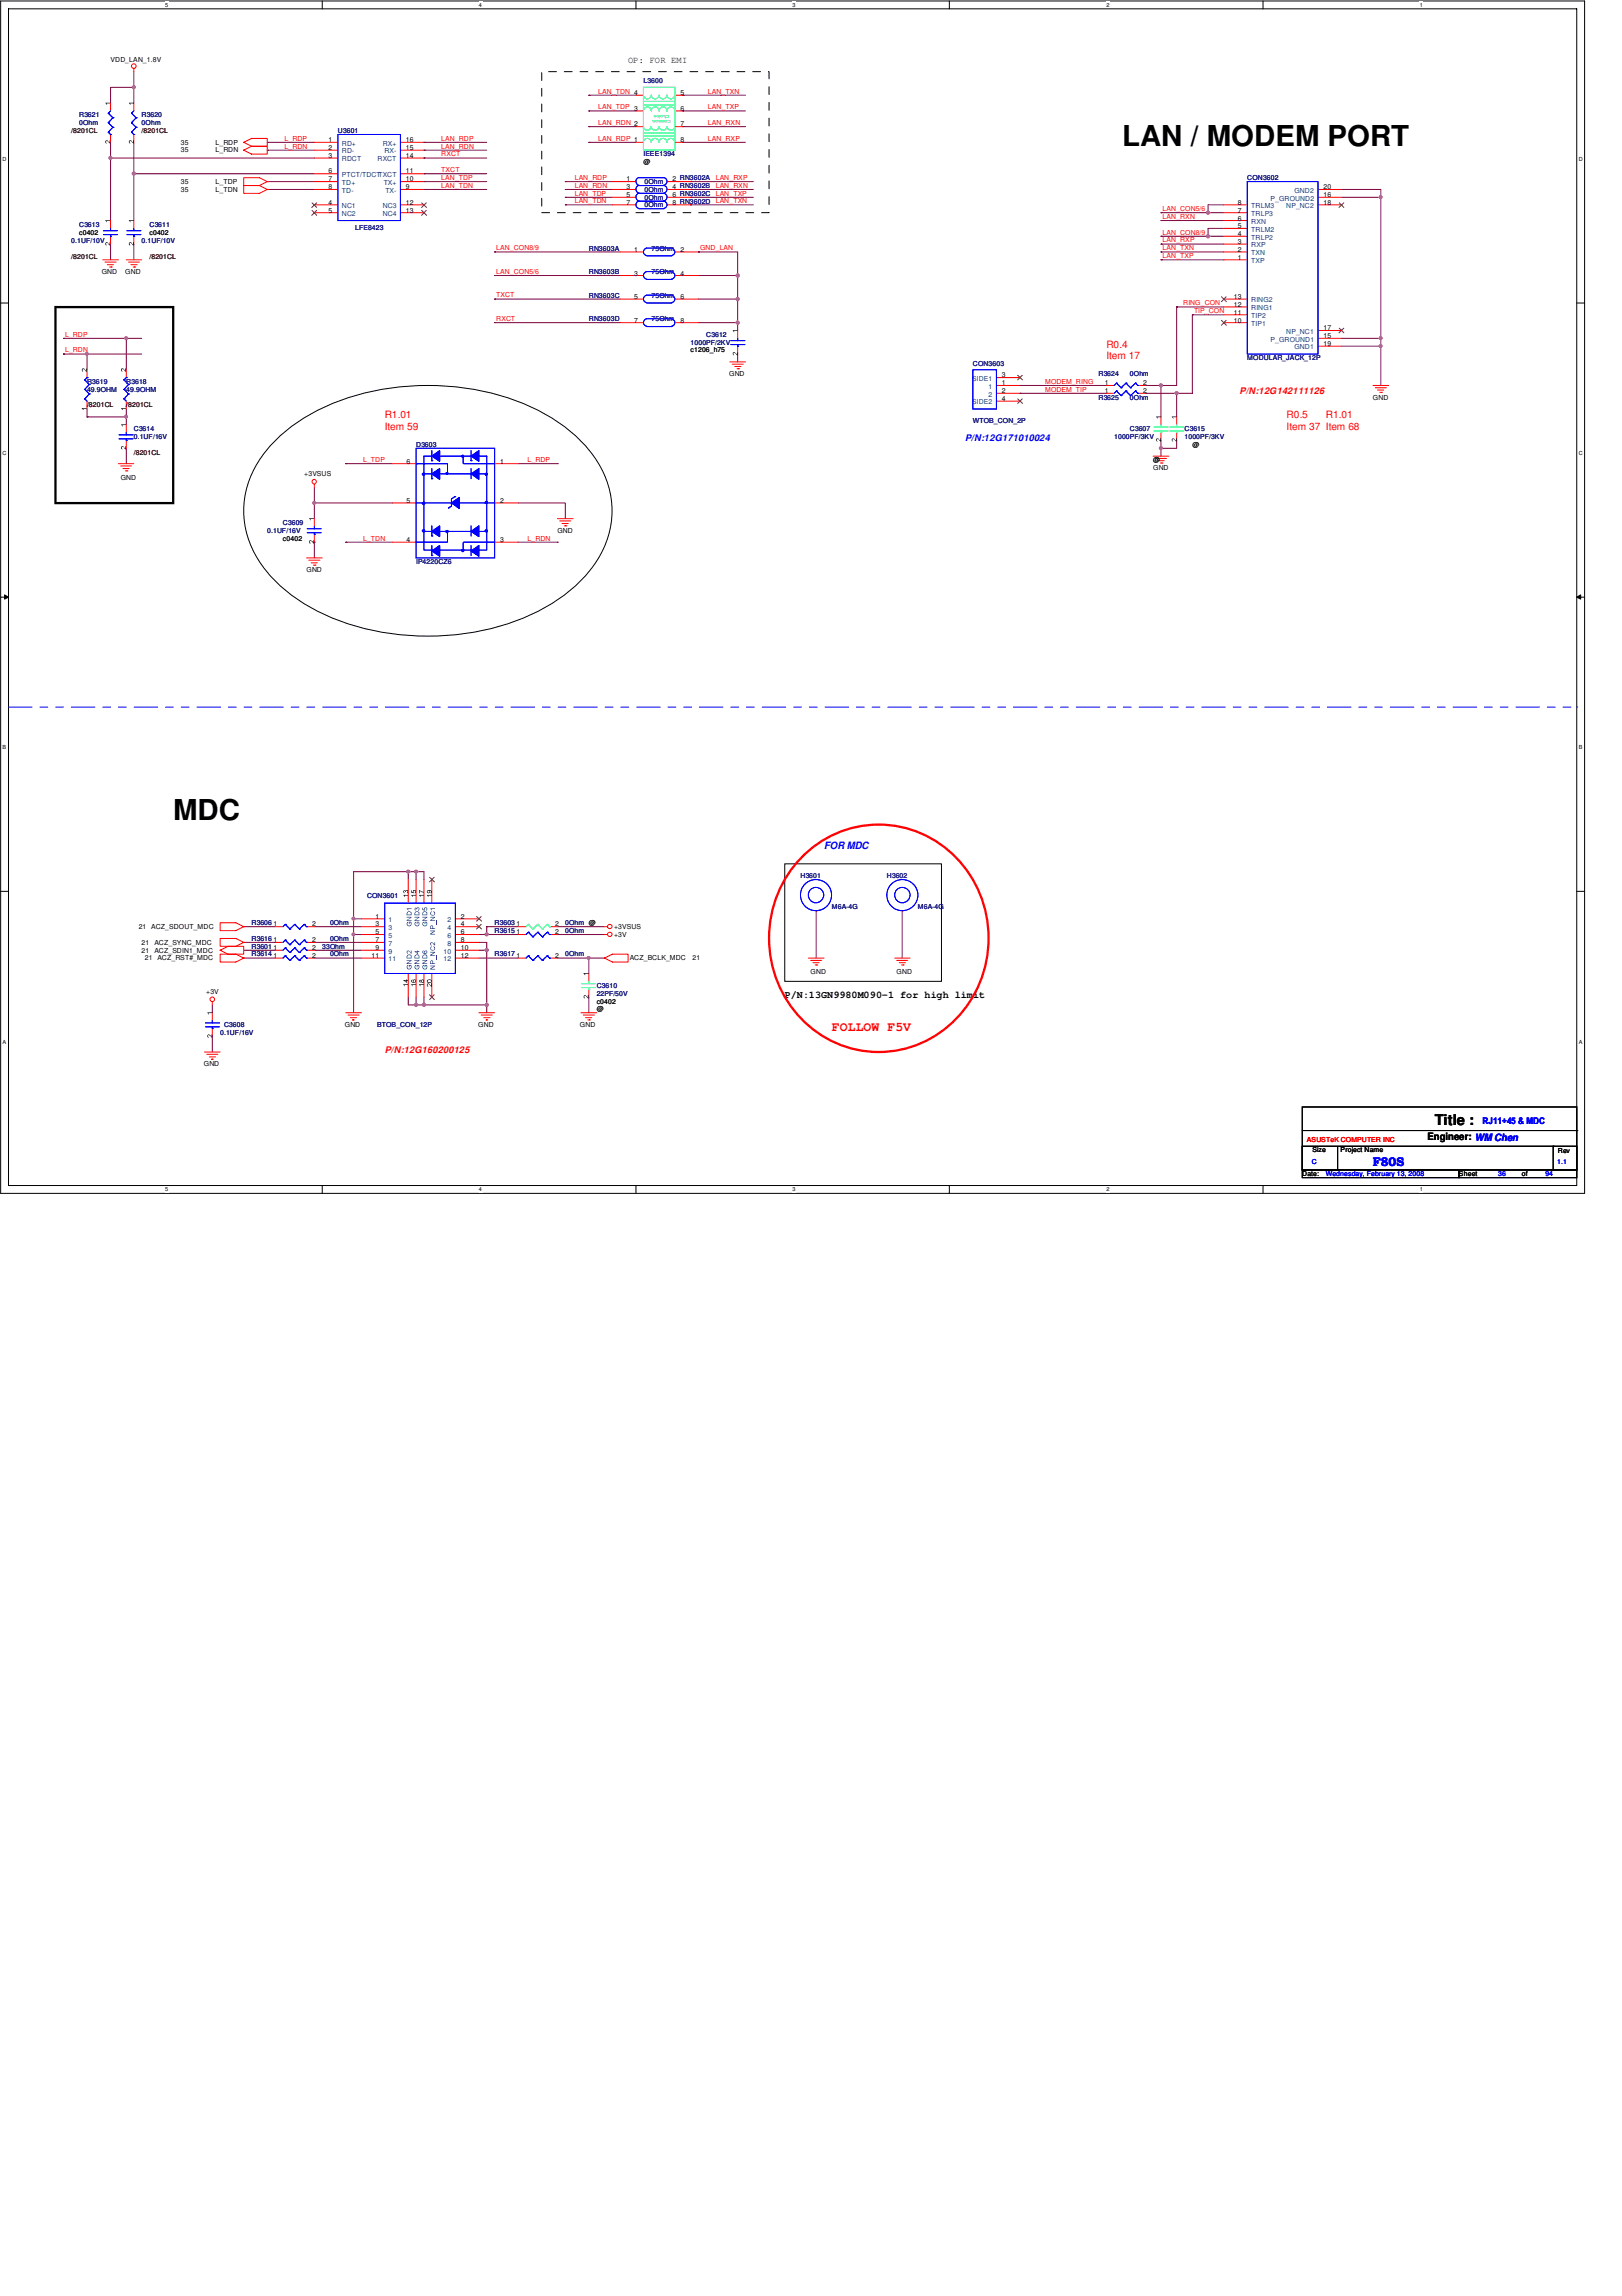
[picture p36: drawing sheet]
<svg xmlns="http://www.w3.org/2000/svg" width="210mm" height="297mm" viewBox="0 0 210 297" stroke-linecap="round" stroke-linejoin="round" font-family="sans-serif">
<defs><g id="words">
<g font-size="3.7">
<text x="145.2" y="18.8">LAN / MODEM PORT</text>
<text x="22.4" y="106.1">MDC</text>
</g>
<text font-size="1.9" x="185.7" y="145.5">Title :</text>
<text font-size="1.7" fill="#f00" x="107.7" y="133.4">FOLLOW F5V</text>
<text font-size="1.6" fill="#00f" x="177.7" y="150.8">F80S</text>
<g font-size="1.3" fill="#f00">
<text x="143.2" y="45">R0.4</text>
<text x="143.2" y="46.4">Item 17</text>
<text x="49.8" y="54.1">R1.01</text>
<text x="49.8" y="55.6">Item 59</text>
<text x="166.5" y="54.1">R0.5</text>
<text x="166.5" y="55.6">Item 37 Item 68</text>
<text x="171.6" y="54.1">R1.01</text>
</g>
<text font-size="1.3" fill="#00f" x="106.6" y="109.9">FOR MDC</text>
<g font-size="1.3">
<text x="101.6" y="129.1">P/N:13GN9980M090-1 for high limit</text>
<text x="184.7" y="147.4">Engineer: WM Chen</text>
</g>
<text font-size="1.2" x="81.3" y="8.2">OP: FOR EMI</text>
<g font-size="1.2" fill="#f00">
<text x="160.4" y="51">P/N:12G142111126</text>
<text x="49.8" y="136.2">P/N:12G160200125</text>
</g>
<g font-size="1.2" fill="#00f">
<text x="124.9" y="57.1">P/N:12G171010024</text>
<text x="191.9" y="145.4">RJ11+45 &amp; MDC</text>
</g>
<g font-size=".9">
<text x="14.3" y="8.1">VDD_LAN_1.8V</text>
<text x="88.1" y="12.3">5</text>
<text x="88.1" y="14.3">6</text>
<text x="88.1" y="16.3">7</text>
<text x="23.4" y="18.7">35</text>
<text x="23.4" y="19.7">35</text>
<text x="23.4" y="23.8">35</text>
<text x="27.9" y="18.7">L_RDP</text>
<text x="27.9" y="19.7">L_RDN</text>
<text x="27.9" y="23.8">L_TDP</text>
<text x="42.5" y="18.4">1</text>
<text x="42.5" y="20.4">3</text>
<text x="42.5" y="19.4">2</text>
<text x="42.5" y="22.4">6</text>
<text x="42.5" y="23.5">7</text>
<text x="52.5" y="23.5">10</text>
<text x="52.5" y="18.4">16</text>
<text x="52.5" y="22.4">11</text>
<text x="52.5" y="20.4">14</text>
<text x="52.5" y="19.4">15</text>
<text x="81.1" y="23.5">1</text>
<text x="83.3" y="21.3">@</text>
<text x="87" y="23.5">2 RN3602A</text>
<text x="88.1" y="18.4">8</text>
<text x="23.4" y="24.8">35</text>
<text x="27.9" y="24.8">L_TDN</text>
<text x="42.5" y="26.5">4</text>
<text x="42.5" y="27.5">5</text>
<text x="42.5" y="24.5">8</text>
<text x="52.5" y="27.5">13</text>
<text x="52.5" y="26.5">12</text>
<text x="52.5" y="24.5">9</text>
<text x="81.1" y="24.5">3</text>
<text x="81.1" y="26.5">7</text>
<text x="81.1" y="25.5">5</text>
<text x="87" y="24.5">4 RN3602B</text>
<text x="87" y="26.5">8 RN3602D</text>
<text x="87" y="25.5">6 RN3602C</text>
<text x="160.2" y="26.5">8</text>
<text x="160.2" y="27.5">7</text>
<text x="160.2" y="28.5">6</text>
<text x="160.2" y="29.5">5</text>
<text x="171.3" y="25.5">16</text>
<text x="171.3" y="24.5">20</text>
<text x="171.3" y="26.5">18</text>
<text x="10.2" y="30.4">c0402</text>
<text x="13.2" y="35.5">GND</text>
<text x="16.2" y="35.5">GND</text>
<text x="19.3" y="30.4">c0402</text>
<text x="82.1" y="35.6">3</text>
<text x="82.1" y="32.6">1</text>
<text x="88.1" y="35.6">4</text>
<text x="88.1" y="32.6">2</text>
<text x="160.2" y="30.6">4</text>
<text x="160.2" y="31.6">3</text>
<text x="160.2" y="32.6">2</text>
<text x="160.2" y="33.6">1</text>
<text x="82.1" y="41.7">7</text>
<text x="82.1" y="38.7">5</text>
<text x="88.1" y="41.7">8</text>
<text x="88.1" y="38.7">6</text>
<text x="159.7" y="38.7">13</text>
<text x="159.7" y="41.7">10</text>
<text x="159.7" y="39.7">12</text>
<text x="159.7" y="40.7">11</text>
<text x="89.4" y="45.6">c1206_h75</text>
<text x="171.3" y="43.7">15</text>
<text x="171.3" y="44.7">19</text>
<text x="171.3" y="42.8">17</text>
<text x="94.4" y="48.6">GND</text>
<text x="129.7" y="48.8">3</text>
<text x="129.7" y="51.9">4</text>
<text x="129.7" y="49.8">1</text>
<text x="129.7" y="50.8">2</text>
<text x="143" y="49.8">1</text>
<text x="143" y="50.8">1</text>
<text x="148" y="49.8">2</text>
<text x="148" y="50.8">2</text>
<text x="177.7" y="51.7">GND</text>
<text x="52.6" y="60">6</text>
<text x="64.7" y="60">1</text>
<text x="149.2" y="59.8">@</text>
<text x="154.3" y="57.8">@</text>
<text x="15.6" y="62.1">GND</text>
<text x="39.4" y="61.6">+3VSUS</text>
<text x="52.6" y="65.1">5</text>
<text x="64.7" y="65.1">2</text>
<text x="149.2" y="60.8">GND</text>
<text x="36.6" y="70">c0402</text>
<text x="52.6" y="70.1">4</text>
<text x="64.7" y="70.1">3</text>
<text x="72.1" y="69">GND</text>
<text x="39.7" y="74">GND</text>
<text x="35.4" y="119.8">1</text>
<text x="40.4" y="119.8">2</text>
<text x="48.6" y="118.8">1</text>
<text x="48.6" y="119.8">3</text>
<text x="59.6" y="118.8">2</text>
<text x="59.6" y="119.8">4</text>
<text x="66.8" y="119.8">1</text>
<text x="71.8" y="119.8">2</text>
<text x="17.9" y="120.2">21 ACZ_SDOUT_MDC</text>
<text x="18.3" y="123.2">21</text>
<text x="18.3" y="122.2">21</text>
<text x="18.8" y="124.2">21 ACZ_RST#_MDC</text>
<text x="20" y="123.2">ACZ_SDIN1_MDC</text>
<text x="20" y="122.2">ACZ_SYNC_MDC</text>
<text x="35.4" y="121.9">1</text>
<text x="35.4" y="122.9">1</text>
<text x="35.4" y="123.9">1</text>
<text x="40.4" y="121.9">2</text>
<text x="40.4" y="122.9">2</text>
<text x="40.4" y="123.9">2</text>
<text x="48.1" y="123.9">11</text>
<text x="48.6" y="120.9">5</text>
<text x="48.6" y="121.9">7</text>
<text x="48.6" y="122.9">9</text>
<text x="59.6" y="120.9">6</text>
<text x="59.6" y="121.9">8</text>
<text x="59.6" y="122.9">10</text>
<text x="59.6" y="123.9">12</text>
<text x="66.8" y="120.9">1</text>
<text x="66.8" y="123.9">1</text>
<text x="71.8" y="120.9">2</text>
<text x="71.8" y="123.9">2</text>
<text x="79.5" y="121.2">+3V</text>
<text x="79.5" y="120.2">+3VSUS</text>
<text x="81.5" y="124.2">ACZ_BCLK_MDC</text>
<text x="89.6" y="124.2">21</text>
<text x="104.9" y="126">GND</text>
<text x="116" y="126">GND</text>
<text x="26.7" y="128.6">+3V</text>
<text x="77.2" y="130.9">@</text>
<text x="77.2" y="129.8">c0402</text>
<text x="26.4" y="138">GND</text>
<text x="44.6" y="132.9">GND</text>
<text x="61.9" y="132.9">GND</text>
<text x="75.1" y="132.9">GND</text>
<text x="169.8" y="149.1">Size</text>
<text x="173.5" y="149.1">Project Name</text>
<text x="201.6" y="149.2">Rev</text>
<text x="168.5" y="152.1">Date:</text>
<text x="188.8" y="152.1">Sheet</text>
<text x="196.9" y="152.1">of</text>
</g>
<g font-size=".9" fill="#000080">
<text x="83.3" y="10.8">L3600</text>
<text x="10.2" y="15.2">R3621</text>
<text x="10.2" y="16.2">0Ohm</text>
<text x="18.3" y="15.2">R3620</text>
<text x="18.3" y="16.2">0Ohm</text>
<text x="43.7" y="17.2">U3601</text>
<text x="83.3" y="20.2">IEEE1394</text>
<text x="83.4" y="23.8">0Ohm</text>
<text x="161.4" y="23.3">CON3602</text>
<text x="10.2" y="29.4">C3613</text>
<text x="19.3" y="29.4">C3611</text>
<text x="46" y="29.8">LFE8423</text>
<text x="83.4" y="24.8">0Ohm</text>
<text x="83.4" y="26.8">0Ohm</text>
<text x="83.4" y="25.8">0Ohm</text>
<text x="9.2" y="31.4">0.1UF/10V</text>
<text x="18.3" y="31.4">0.1UF/10V</text>
<text x="76.2" y="35.5">RN3603B</text>
<text x="76.2" y="32.4">RN3603A</text>
<text x="84.3" y="35.5">75Ohm</text>
<text x="84.3" y="32.4">75Ohm</text>
<text x="76.2" y="41.6">RN3603D</text>
<text x="76.2" y="38.5">RN3603C</text>
<text x="84.3" y="41.6">75Ohm</text>
<text x="84.3" y="38.5">75Ohm</text>
<text x="89.4" y="44.6">1000PF/2KV</text>
<text x="91.4" y="43.6">C3612</text>
<text x="125.9" y="47.3">CON3603</text>
<text x="161.4" y="46.6">MODULAR_JACK_12P</text>
<text x="11.3" y="49.7">R3619</text>
<text x="11.3" y="50.7">49.9OHM</text>
<text x="16.3" y="49.7">R3618</text>
<text x="16.3" y="50.7">49.9OHM</text>
<text x="142.2" y="48.6">R3624</text>
<text x="142.2" y="51.7">R3625</text>
<text x="146.2" y="48.6">0Ohm</text>
<text x="146.2" y="51.7">0Ohm</text>
<text x="17.3" y="55.8">C3614</text>
<text x="17.3" y="56.8">0.1UF/16V</text>
<text x="53.8" y="57.8">D3603</text>
<text x="125.9" y="54.7">WTOB_CON_2P</text>
<text x="144.2" y="56.8">1000PF/3KV</text>
<text x="146.2" y="55.8">C3607</text>
<text x="153.3" y="55.8">C3615</text>
<text x="153.3" y="56.8">1000PF/3KV</text>
<text x="34.6" y="69">0.1UF/16V</text>
<text x="36.6" y="67.9">C3609</text>
<text x="53.8" y="73">IP4220CZ6</text>
<text x="103.6" y="113.6">H3601</text>
<text x="114.8" y="113.6">H3602</text>
<text x="32.6" y="119.7">R3606</text>
<text x="42.7" y="119.7">0Ohm</text>
<text x="47.5" y="116.1">CON3601</text>
<text x="64" y="119.7">R3603</text>
<text x="73.2" y="119.7">0Ohm @</text>
<text x="107.7" y="117.6">M6A-4G</text>
<text x="118.8" y="117.6">M6A-4G</text>
<text x="32.6" y="121.7">R3616</text>
<text x="32.6" y="122.7">R3601</text>
<text x="32.6" y="123.7">R3614</text>
<text x="41.7" y="122.7">33Ohm</text>
<text x="42.7" y="121.7">0Ohm</text>
<text x="42.7" y="123.7">0Ohm</text>
<text x="64" y="120.7">R3615</text>
<text x="64" y="123.7">R3617</text>
<text x="73.2" y="120.7">0Ohm</text>
<text x="73.2" y="123.7">0Ohm</text>
<text x="77.2" y="127.8">C3610</text>
<text x="77.2" y="128.8">22PF/50V</text>
<text x="28.5" y="133.9">0.1UF/16V</text>
<text x="29" y="132.9">C3608</text>
<text x="48.8" y="132.9">BTOB_CON_12P</text>
</g>
<g font-size=".9" fill="#400000">
<text x="9.2" y="17.2">/8201CL</text>
<text x="18.3" y="17.2">/8201CL</text>
<text x="9.2" y="33.4">/8201CL</text>
<text x="19.3" y="33.4">/8201CL</text>
<text x="11.3" y="52.7">/8201CL</text>
<text x="16.3" y="52.7">/8201CL</text>
<text x="17.3" y="58.8">/8201CL</text>
</g>
<g font-size=".9" fill="#f00">
<text x="77.4" y="16.2">LAN_RDN 2</text>
<text x="77.4" y="14.1">LAN_TDP 3</text>
<text x="77.4" y="12.1">LAN_TDN 4</text>
<text x="91.6" y="12.1">LAN_TXN</text>
<text x="91.6" y="16.2">LAN_RXN</text>
<text x="91.6" y="14.1">LAN_TXP</text>
<text x="36.8" y="18.2">L_RDP</text>
<text x="36.8" y="19.2">L_RDN</text>
<text x="57.1" y="20.2">RXCT</text>
<text x="57.1" y="22.3">TXCT</text>
<text x="57.1" y="19.2">LAN_RDN</text>
<text x="57.1" y="23.3">LAN_TDP</text>
<text x="57.1" y="18.2">LAN_RDP</text>
<text x="74.4" y="23.3">LAN_RDP</text>
<text x="77.4" y="18.2">LAN_RDP 1</text>
<text x="91.6" y="18.2">LAN_RXP</text>
<text x="92.6" y="23.3">LAN_RXP</text>
<text x="57.1" y="24.3">LAN_TDN</text>
<text x="74.4" y="26.3">LAN_TDN</text>
<text x="74.4" y="25.3">LAN_TDP</text>
<text x="74.4" y="24.3">LAN_RDN</text>
<text x="92.6" y="24.3">LAN_RXN</text>
<text x="92.6" y="26.3">LAN_TXN</text>
<text x="92.6" y="25.3">LAN_TXP</text>
<text x="150.5" y="27.3">LAN_CON5/6</text>
<text x="150.5" y="28.3">LAN_RXN</text>
<text x="64.2" y="32.4">LAN_CON8/9</text>
<text x="64.2" y="35.4">LAN_CON5/6</text>
<text x="90.6" y="32.4">GND_LAN</text>
<text x="150.5" y="30.4">LAN_CON8/9</text>
<text x="150.5" y="32.4">LAN_TXN</text>
<text x="150.5" y="31.4">LAN_RXP</text>
<text x="150.5" y="33.4">LAN_TXP</text>
<text x="64.2" y="38.5">TXCT</text>
<text x="64.2" y="41.5">RXCT</text>
<text x="153.1" y="39.5">RING_CON</text>
<text x="154.5" y="40.5">TIP_CON</text>
<text x="8.4" y="43.6">L_RDP</text>
<text x="8.4" y="45.6">L_RDN</text>
<text x="135.3" y="50.7">MODEM_TIP</text>
<text x="135.3" y="49.7">MODEM_RING</text>
<text x="47" y="59.8">L_TDP</text>
<text x="68.3" y="59.8">L_RDP</text>
<text x="47" y="69.9">L_TDN</text>
<text x="68.3" y="69.9">L_RDN</text>
<text x="169.1" y="147.7">ASUSTeK COMPUTER INC</text>
</g>
<g font-size=".9" fill="#004080">
<text x="44.2" y="18.8">RD+</text>
<text x="44.2" y="20.9">RDCT</text>
<text x="44.2" y="19.9">RD-</text>
<text x="44.2" y="22.9">PTCT/TDCTTXCT</text>
<text x="44.2" y="23.9">TD+</text>
<text x="48.9" y="20.9">RXCT</text>
<text x="49.5" y="18.8">RX+</text>
<text x="49.7" y="23.9">TX+</text>
<text x="49.7" y="19.9">RX-</text>
<text x="44.2" y="26.9">NC1</text>
<text x="44.2" y="27.9">NC2</text>
<text x="44.2" y="24.9">TD-</text>
<text x="49.5" y="27.9">NC4</text>
<text x="49.5" y="26.9">NC3</text>
<text x="49.9" y="24.9">TX-</text>
<text x="161.9" y="26.9">TRLM3</text>
<text x="161.9" y="27.9">TRLP3</text>
<text x="161.9" y="29">RXN</text>
<text x="161.9" y="30">TRLM2</text>
<text x="164.4" y="25.9">P_GROUND2</text>
<text x="166.5" y="26.9">NP_NC2</text>
<text x="167.5" y="24.9">GND2</text>
<text x="161.9" y="31">TRLP2</text>
<text x="161.9" y="32">RXP</text>
<text x="161.9" y="33">TXN</text>
<text x="161.9" y="34">TXP</text>
<text x="161.9" y="39.1">RING2</text>
<text x="161.9" y="40.1">RING1</text>
<text x="161.9" y="41.1">TIP2</text>
<text x="161.9" y="42.2">TIP1</text>
<text x="164.4" y="44.2">P_GROUND1</text>
<text x="166.5" y="43.2">NP_NC1</text>
<text x="167.5" y="45.2">GND1</text>
<text x="125.8" y="49.3">SIDE1</text>
<text x="125.8" y="52.3">SIDE2</text>
<text x="127.9" y="50.3">1</text>
<text x="127.9" y="51.3">2</text>
<text x="50.3" y="119.3">1</text>
<text x="57.9" y="119.3">2</text>
<text x="50.3" y="120.3">3</text>
<text x="50.3" y="121.3">5</text>
<text x="50.3" y="122.3">7</text>
<text x="50.3" y="123.4">9</text>
<text x="50.3" y="124.4">11</text>
<text x="57.4" y="123.4">10</text>
<text x="57.4" y="124.4">12</text>
<text x="57.9" y="120.3">4</text>
<text x="57.9" y="121.3">6</text>
<text x="57.9" y="122.3">8</text>
</g>
<g font-size=".9" fill="#00f">
<text x="169.8" y="150.5">C</text>
<text x="171.6" y="152.1">Wednesday, February 13, 2008</text>
<text x="193.9" y="152.1">36</text>
<text x="200" y="152.1">94</text>
<text x="201.5" y="150.6">1.1</text>
</g>
<g font-size=".7">
<text x="21.4" y=".9">5</text>
<text x="62" y=".9">4</text>
<text x="102.6" y=".9">3</text>
<text x="143.2" y=".9">2</text>
<text x="183.7" y=".9">1</text>
<text x=".3" y="20.8">D</text>
<text x="204.3" y="20.8">D</text>
<text x=".3" y="58.9">C</text>
<text x="204.3" y="58.9">C</text>
<text x=".3" y="96.9">B</text>
<text x="204.3" y="96.9">B</text>
<text x=".3" y="135">A</text>
<text x="204.3" y="135">A</text>
<text x="21.4" y="154.1">5</text>
<text x="62" y="154.1">4</text>
<text x="102.6" y="154.1">3</text>
<text x="143.2" y="154.1">2</text>
<text x="183.7" y="154.1">1</text>
</g>
<g font-size=".7" fill="#00ff80">
<text x="86.6" y="14.9" transform="rotate(-180 86.6 14.9)">Choke</text>
<text x="86.8" y="15.6" transform="rotate(-180 86.8 15.6)">Common</text>
</g>
</g></defs>
<path d="M.1 .1h205v154.3h-205zM1.1 1.1h202.9v152.3h-202.9z" fill="none" stroke="#000" stroke-width=".13"/>
<g fill="#fff">
<path d="M21.4 .2h.4v.9h-.4z"/>
<path d="M21.4 153.5h.4v.8h-.4z"/>
</g>
<path d="M41.7 .1v1M41.7 153.4v1" fill="none" stroke="#000" stroke-width=".13"/>
<g fill="#fff">
<path d="M62 .2h.4v.9h-.4z"/>
<path d="M62 153.5h.4v.8h-.4z"/>
</g>
<path d="M82.3 .1v1M82.3 153.4v1" fill="none" stroke="#000" stroke-width=".13"/>
<g fill="#fff">
<path d="M102.5 .2h.5v.9h-.5z"/>
<path d="M102.5 153.5h.5v.8h-.5z"/>
</g>
<path d="M122.9 .1v1M122.9 153.4v1" fill="none" stroke="#000" stroke-width=".13"/>
<g fill="#fff">
<path d="M143.1 .2h.5v.9h-.5z"/>
<path d="M143.1 153.5h.5v.8h-.5z"/>
</g>
<path d="M163.4 .1v1M163.4 153.4v1" fill="none" stroke="#000" stroke-width=".13"/>
<g fill="#fff">
<path d="M183.7 .2h.4v.9h-.4z"/>
<path d="M183.7 153.5h.4v.8h-.4z"/>
<path d="M.3 20.2h.5v.8h-.5z"/>
<path d="M204.3 20.2h.5v.8h-.5z"/>
<path d="M.3 58.2h.5v.9h-.5z"/>
<path d="M204.3 58.2h.5v.9h-.5z"/>
</g>
<path d="M.1 39.2h1M204 39.2h1.1" fill="none" stroke="#000" stroke-width=".13"/>
<g fill="#fff">
<path d="M.3 96.3h.5v.8h-.5z"/>
<path d="M204.3 96.3h.5v.8h-.5z"/>
</g>
<path d="M.1 77.3h1M.6 77l.5 .3-.5 .2zM204 77.3l.6-.3v.5zM204 77.3h1.1" fill="none" stroke="#000" stroke-width=".13"/>
<path d="M.6 77l.5 .3-.5 .2zM204 77.3l.6-.3v.5z" fill="#000"/>
<g fill="#fff">
<path d="M.3 134.3h.5v.9h-.5z"/>
<path d="M204.3 134.3h.5v.9h-.5z"/>
</g>
<path d="M.1 115.3h1M204 115.3h1.1" fill="none" stroke="#000" stroke-width=".13"/>
<path d="M31.5 119.9h4.1M63 119.9h4.1M72.1 119.9h6.1M27.5 130v1M27.5 134.1v2M31.5 124h4.1M31.5 122.9h4.1M31.5 121.9h4.1M63 120.9h4.1M76.2 124h.1M76.2 124h2M76.2 124v1.9" fill="none" stroke="#800040" stroke-width=".13"/>
<path d="M76 123.8h.3v.3h-.3z" fill-rule="evenodd" fill="#f0f"/>
<path d="M76 123.8h.3v.3h-.3z" fill="none" stroke="#f0f" stroke-width=".13"/>
<path d="M54.9 130h.1M54.9 130h8.1" fill="none" stroke="#800040" stroke-width=".13"/>
<path d="M62.8 129.9h.3l.1 .1-.1 .1-.1 .1-.2-.1z" fill-rule="evenodd" fill="#f0f"/>
<path d="M62.8 129.9h.3l.1 .1-.1 .1-.1 .1-.2-.1z" fill="none" stroke="#f0f" stroke-width=".13"/>
<path d="M54.7 129.9h.3l.1 .1-.1 .1-.1 .1-.2-.1z" fill-rule="evenodd" fill="#f0f"/>
<path d="M54.7 129.9h.3l.1 .1-.1 .1-.1 .1-.2-.1z" fill="none" stroke="#f0f" stroke-width=".13"/>
<path d="M40.7 119.9h6.1M53.8 112.8h1.1M63 119.9h.1M63 119.9v1M40.7 121.9h6.1M40.7 122.9h6.1M40.7 124h6.1M45.8 120.9h1M53.8 129v1M62 121.9h1M72.1 120.9h6.1M76.2 129v2" fill="none" stroke="#800040" stroke-width=".13"/>
<path d="M62.8 120.7h.3l.1 .2-.1 .1h-.3z" fill-rule="evenodd" fill="#f0f"/>
<path d="M62.8 120.7h.3l.1 .2-.1 .1h-.3z" fill="none" stroke="#f0f" stroke-width=".13"/>
<path d="M53.8 112.8h.1M53.8 112.8v1M52.8 130h1M62 124h5.1M63 130v1" fill="none" stroke="#800040" stroke-width=".13"/>
<path d="M53.7 112.6h.3l.1 .1-.1 .2h-.3z" fill-rule="evenodd" fill="#f0f"/>
<path d="M53.7 112.6h.3l.1 .1-.1 .2h-.3z" fill="none" stroke="#f0f" stroke-width=".13"/>
<path d="M52.8 112.8v1M52.8 129v1M53.8 130h.1M53.8 130h1.1" fill="none" stroke="#800040" stroke-width=".13"/>
<path d="M53.7 129.9h.3l.1 .1-.1 .1-.2 .1-.1-.1z" fill-rule="evenodd" fill="#f0f"/>
<path d="M53.7 129.9h.3l.1 .1-.1 .1-.2 .1-.1-.1z" fill="none" stroke="#f0f" stroke-width=".13"/>
<path d="M54.9 112.8v1M45.8 120.9h.1M45.8 120.9v10.1M54.9 129v1" fill="none" stroke="#800040" stroke-width=".13"/>
<path d="M45.6 120.7h.3v.3h-.3z" fill-rule="evenodd" fill="#f0f"/>
<path d="M45.6 120.7h.3v.3h-.3z" fill="none" stroke="#f0f" stroke-width=".13"/>
<path d="M45.8 118.9h1M52.8 112.8h.1M52.8 112.8h1M62 122.9h1" fill="none" stroke="#800040" stroke-width=".13"/>
<path d="M52.7 112.6h.3v.1v.2h-.3z" fill-rule="evenodd" fill="#f0f"/>
<path d="M52.7 112.6h.3v.1v.2h-.3z" fill="none" stroke="#f0f" stroke-width=".13"/>
<path d="M45.8 118.9h.1M45.8 112.8v8.1M63 121.9v1" fill="none" stroke="#800040" stroke-width=".13"/>
<path d="M45.6 118.7h.3v.3h-.3z" fill-rule="evenodd" fill="#f0f"/>
<path d="M45.6 118.7h.3v.3h-.3z" fill="none" stroke="#f0f" stroke-width=".13"/>
<path d="M63 122.9h.1M63 122.9v7.1" fill="none" stroke="#800040" stroke-width=".13"/>
<path d="M62.8 122.8h.3l.1 .1-.1 .1h-.3z" fill-rule="evenodd" fill="#f0f"/>
<path d="M62.8 122.8h.3l.1 .1-.1 .1h-.3z" fill="none" stroke="#f0f" stroke-width=".13"/>
<g fill="none" stroke="#800040" stroke-width=".13">
<path d="M54.9 20.4h.1M54.9 22.5h.1M54.9 20.4h8.1M54.9 22.5h8.1M64 38.7h.1M64 38.7h16.3M90.4 38.7h5.1M95.5 38.7h.1M95.5 38.7v3M64 41.7h.1M64 41.7h16.3M45.8 112.8h7"/>
<path d="M62 120.9h1M72.1 124h4.1"/>
</g>
<path d="M95.3 41.6h.3l.1 .1-.1 .2-.1 .1-.2-.1z" fill-rule="evenodd" fill="#f0f"/>
<path d="M95.3 41.6h.3l.1 .1-.1 .2-.1 .1-.2-.1z" fill="none" stroke="#f0f" stroke-width=".13"/>
<path d="M95.3 38.5h.3l.1 .2-.1 .1-.1 .1-.2-.1z" fill-rule="evenodd" fill="#f0f"/>
<path d="M95.3 38.5h.3l.1 .2-.1 .1-.1 .1-.2-.1z" fill="none" stroke="#f0f" stroke-width=".13"/>
<g fill="none" stroke="#800040" stroke-width=".13">
<path d="M34.6 18.4h.1M34.6 19.4h.1M34.6 18.4h6.1M34.6 19.4h6.1M54.9 19.4h.1M54.9 18.4h.1M54.9 18.4h8.1M54.9 19.4h8.1M76.2 16.4h.1M76.2 18.4h.1M76.2 14.4h.1M76.2 12.3h.1"/>
<path d="M76.2 16.4h6.1M76.2 12.3h6.1M76.2 14.4h6.1M76.2 18.4h6.1M88.3 12.3h.1M88.3 16.4h.1M88.3 14.4h.1M88.3 18.4h.1M88.3 16.4h8.2M88.3 12.3h8.2M88.3 14.4h8.2M88.3 18.4h8.2"/>
<path d="M34.6 24.5h6.1M34.6 23.5h6.1M54.9 23.5h.1M54.9 24.5h.1M54.9 24.5h8.1M54.9 23.5h8.1M64 32.6h.1M64 35.6h.1M64 32.6h16.3M64 35.6h16.3M73.2 26.5h.1M73.2 25.5h.1"/>
<path d="M73.2 23.5h.1M73.2 24.5h.1M73.2 24.5h6M73.2 23.5h6M73.2 26.5h6M73.2 25.5h6M89.4 24.5h.1M89.4 23.5h.1M89.4 26.5h.1M89.4 25.5h.1M89.4 24.5h8.1M89.4 23.5h8.1"/>
<path d="M89.4 26.5h8.1M89.4 25.5h8.1M90.4 35.6h.1M90.4 35.6h5.1M90.4 41.7h5.1v1.1M95.5 45.8v1"/>
</g>
<path d="M95.3 35.5h.3l.1 .1-.1 .2-.1 .1-.2-.1z" fill-rule="evenodd" fill="#f0f"/>
<path d="M95.3 35.5h.3l.1 .1-.1 .2-.1 .1-.2-.1z" fill="none" stroke="#f0f" stroke-width=".13"/>
<path d="M90.4 32.6h.1M90.4 32.6h5.1v6.1M11.3 53.9h.1M11.3 53.9h5M105.6 117.9v6.1M116.8 117.9v6.1" fill="none" stroke="#800040" stroke-width=".13"/>
<path d="M16.2 53.8h.3v.2h-.3z" fill-rule="evenodd" fill="#f0f"/>
<path d="M16.2 53.8h.3v.2h-.3z" fill="none" stroke="#f0f" stroke-width=".13"/>
<path d="M11.3 45.8h.1M11.3 45.8h7M16.3 52.9v1M16.3 58v2" fill="none" stroke="#800040" stroke-width=".13"/>
<path d="M11.1 45.6h.3v.3h-.3z" fill-rule="evenodd" fill="#f0f"/>
<path d="M11.1 45.6h.3v.3h-.3z" fill="none" stroke="#f0f" stroke-width=".13"/>
<path d="M8.2 43.8h.1M8.2 43.8h10.1M16.3 43.8h.1M16.3 43.8v4" fill="none" stroke="#800040" stroke-width=".13"/>
<path d="M16.2 43.6h.3v.3h-.3z" fill-rule="evenodd" fill="#f0f"/>
<path d="M16.2 43.6h.3v.3h-.3z" fill="none" stroke="#f0f" stroke-width=".13"/>
<path d="M17.3 22.5h.1M17.3 22.5v6M8.2 45.8h.1M8.2 45.8h3.1v2M11.3 52.9v1M16.3 53.9v1" fill="none" stroke="#800040" stroke-width=".13"/>
<path d="M17.2 22.3h.3v.1v.2h-.3z" fill-rule="evenodd" fill="#f0f"/>
<path d="M17.2 22.3h.3v.1v.2h-.3z" fill="none" stroke="#f0f" stroke-width=".13"/>
<path d="M17.3 11.3h.1M17.3 11.3v2M17.3 22.5h23.4" fill="none" stroke="#800040" stroke-width=".13"/>
<path d="M17.2 11.1h.3v.2v.1h-.3z" fill-rule="evenodd" fill="#f0f"/>
<path d="M17.2 11.1h.3v.2v.1h-.3z" fill="none" stroke="#f0f" stroke-width=".13"/>
<path d="M14.3 18.4v10.1M17.3 18.4v4.1M17.3 11.3h-3v2M14.3 20.4h.1" fill="none" stroke="#800040" stroke-width=".13"/>
<path d="M14.1 20.3h.3v.3h-.3z" fill-rule="evenodd" fill="#f0f"/>
<path d="M14.1 20.3h.3v.3h-.3z" fill="none" stroke="#f0f" stroke-width=".13"/>
<path d="M17.3 9.3v2M14.3 20.4h26.4M14.3 31.6v2M17.3 31.6v2M156.3 30.6h.1M156.3 30.6h2.1" fill="none" stroke="#800040" stroke-width=".13"/>
<path d="M156.2 30.4h.3v.2v.1l-.2 .1-.1-.1z" fill-rule="evenodd" fill="#f0f"/>
<path d="M156.2 30.4h.3v.2v.1l-.2 .1-.1-.1z" fill="none" stroke="#f0f" stroke-width=".13"/>
<path d="M150.2 30.6h.1M156.3 26.5h2.1M156.3 29.5v1.1h-6.1M173.6 24.5h5.1v19.3h-5.1M173.6 25.5h5.1M178.7 25.5h.1" fill="none" stroke="#800040" stroke-width=".13"/>
<path d="M178.5 25.4h.3v.2h-.3z" fill-rule="evenodd" fill="#f0f"/>
<path d="M178.5 25.4h.3v.2h-.3z" fill="none" stroke="#f0f" stroke-width=".13"/>
<path d="M178.7 43.8h.1M178.7 43.8v1" fill="none" stroke="#800040" stroke-width=".13"/>
<path d="M178.5 43.6h.3v.3h-.3z" fill-rule="evenodd" fill="#f0f"/>
<path d="M178.5 43.6h.3v.3h-.3z" fill="none" stroke="#f0f" stroke-width=".13"/>
<path d="M150.2 32.6h.1M150.2 32.6h8.2M156.3 29.5h2.1M173.6 44.8h5.1M178.7 44.8h.1M178.7 44.8v5.1" fill="none" stroke="#800040" stroke-width=".13"/>
<path d="M178.5 44.6h.3v.3h-.3z" fill-rule="evenodd" fill="#f0f"/>
<path d="M178.5 44.6h.3v.3h-.3z" fill="none" stroke="#f0f" stroke-width=".13"/>
<path d="M152.3 39.7h.1M152.3 39.7v10.2M152.3 39.7h6.1M148.3 50.9h.1M148.3 50.9h4M150.2 57v1" fill="none" stroke="#800040" stroke-width=".13"/>
<path d="M152.1 50.7h.3l.1 .1-.1 .2h-.3z" fill-rule="evenodd" fill="#f0f"/>
<path d="M152.1 50.7h.3l.1 .1-.1 .2h-.3z" fill="none" stroke="#f0f" stroke-width=".13"/>
<path d="M148.3 49.9h.1M148.3 49.9h1.9" fill="none" stroke="#800040" stroke-width=".13"/>
<path d="M150.1 49.7h.3l.1 .1-.1 .2h-.3z" fill-rule="evenodd" fill="#f0f"/>
<path d="M150.1 49.7h.3l.1 .1-.1 .2h-.3z" fill="none" stroke="#f0f" stroke-width=".13"/>
<path d="M132 50.9h.1M132 49.9h.1M132 50.9h11.2M132 49.9h11.2M150.2 58h.1M150.2 49.9v4M150.2 58v1M152.3 50.9v3M152.3 57v1h-2.1" fill="none" stroke="#800040" stroke-width=".13"/>
<path d="M150.1 57.8h.3l.1 .2-.1 .1h-.3z" fill-rule="evenodd" fill="#f0f"/>
<path d="M150.1 57.8h.3l.1 .2-.1 .1h-.3z" fill="none" stroke="#f0f" stroke-width=".13"/>
<g fill="none" stroke="#800040" stroke-width=".13">
<path d="M150.2 31.6h.1M150.2 27.5h.1M150.2 28.5h.1M150.2 33.6h.1M150.2 31.6h8.2M150.2 27.5h8.2M150.2 28.5h8.2M150.2 33.6h8.2M156.3 27.5h.1M156.3 26.5v1M150.2 49.9h2.1M154.3 40.7h.1"/>
<path d="M154.3 40.7v10.2h-2M154.3 40.7h4.1"/>
</g>
<path d="M156.2 27.4h.3v.1v.2h-.2h-.1z" fill-rule="evenodd" fill="#f0f"/>
<path d="M156.2 27.4h.3v.1v.2h-.2h-.1z" fill="none" stroke="#f0f" stroke-width=".13"/>
<path d="M40.7 65.1h.1M40.7 65.1v2M40.7 65.1h10.1M44.7 70.1h.1M44.7 70.1h6.1" fill="none" stroke="#800040" stroke-width=".13"/>
<path d="M40.5 64.9h.3v.3l-.2 .1-.1-.1z" fill-rule="evenodd" fill="#f0f"/>
<path d="M40.5 64.9h.3v.3l-.2 .1-.1-.1z" fill="none" stroke="#f0f" stroke-width=".13"/>
<path d="M44.7 60h.1M44.7 60h6.1M67.1 60h5M72.1 60h.1M40.7 70.1h.1M40.7 63v2.1M40.7 70.1v2.1M67.1 65.1h6.1v2M67.1 70.1h5M72.1 70.1h.1" fill="none" stroke="#800040" stroke-width=".13"/>
<g fill="none" stroke="#f00" stroke-width=".13">
<path d="M17.3 8.9v.4M31.5 18.4l1.1-.5h2v1h-2M31.5 18.4h.1M31.5 19.4h.1M31.5 18.4l1.1 .5M32.6 18.9h2v1h-2l-1.1-.5M32.6 18.9l-1.1 .5M40.7 18.4h3M40.7 19.4h3M51.8 18.4h3.1M51.8 19.4h3.1M82.3 18.4h1"/>
<path d="M82.3 16.4h1M82.3 14.4h1M82.3 12.3h1M87.3 18.4h1M87.3 16.4h1M87.3 14.4h1M87.3 12.3h1M13.3 33.6h2M13.6 33.9h1.4M13.9 34.2h.8M14.2 34.5h.2M14.3 28.5v1"/>
<path d="M14.3 30.6v1M14.4 34.5h.1M16.3 33.6h2M16.6 33.9h1.4M16.9 34.2h.8M17.2 34.5h.2M17.3 28.5v1M17.3 30.6v1M17.4 34.5h.1M33.6 24h-2.1v1h2.1l1-.5M33.6 24l1 .5M34.6 23.5l-1-.5h-2.1v1h2.1"/>
<path d="M34.6 23.5h.1M34.6 24.5h.1M34.6 23.5l-1 .5M40.7 20.4h3M40.7 26.5h3M40.7 27.5h3M40.7 22.5h3M40.7 24.5h3M40.7 23.5h3M51.8 20.4h3.1M51.8 26.5h3.1M51.8 27.5h3.1"/>
<path d="M51.8 22.5h3.1M51.8 24.5h3.1M51.8 23.5h3.1M158.4 33.6h3M158.4 26.5h3M158.4 27.5h3M158.4 28.5h3M158.4 29.5h3M158.4 30.6h3M158.4 31.6h3M158.4 32.6h3M158.4 38.7h3"/>
<path d="M158.4 39.7h3M170.6 26.5h3M170.6 24.5h3M170.6 25.5h3M15.3 60h2M16.3 54.9v1.1M16.3 57v1M94.4 46.8h2.1M94.7 47.1h1.5M95.1 47.4h.8M95.4 47.7h.2M95.5 42.8v1"/>
<path d="M95.5 44.8v1M95.6 47.7h.1M149.2 59h2.1M149.5 59.3h1.5M149.9 59.6h.8M150.2 59.9h.2M150.4 59.9h.1M158.4 41.7h3M158.4 40.7h3M170.6 43.8h3M170.6 42.8h3M170.6 44.8h3"/>
<path d="M177.7 49.9h2M178 50.2h1.4M178.3 50.5h.8M178.6 50.8h.2M178.8 50.8h.1M15.6 60.3h1.4M15.9 60.6h.8M16.2 60.9h.2M16.4 60.9h.1M39.7 72.2h2M40 72.5h1.4M40.3 72.8h.8"/>
<path d="M40.6 73.1h.2M40.7 62.7v.3M40.8 73.1h.1M72.1 67.1h2.1M72.4 67.4h1.5M72.7 67.7h.8M73 68h.2M73.2 68h.1M28.5 119.4h2l1 .5-1 .5h-2zM31.5 119.9h.1M46.8 119.9h3M46.8 118.9h3"/>
<path d="M52.8 113.8v3M58.9 119.9h3.1M58.9 118.9h3.1M78.2 119.9h.4M26.5 136.1h2M26.8 136.4h1.4M27.1 136.7h.8M27.4 137h.1M27.4 137h.2M27.5 129.6v.4M27.5 131v1M27.5 133.1v1"/>
<path d="M28.5 122.9l1-.5h2v1h-2zM28.5 122.9h.1M28.5 121.4h2l1 .5-1 .5h-2zM28.5 123.4h2l1 .6-1 .5h-2zM31.5 121.9h.1M31.5 124h.1M35.6 121.9h1M39.7 121.9h1M44.7 131h2.1M45 131.3h1.5M45.3 131.7h.8M45.6 132h.1"/>
<path d="M45.6 132h.2M46.8 120.9h3M46.8 124h3M46.8 121.9h3M46.8 122.9h3M58.9 120.9h3.1M58.9 124h3.1M58.9 121.9h3.1M58.9 122.9h3.1M62 131h2M62.3 131.3h1.4M62.6 131.7h.8"/>
<path d="M62.9 132h.1M62.9 132h.2M67.1 120.9h1M71.1 120.9h1M75.2 131h2M75.5 131.3h1.4M75.8 131.7h.8M76.1 132h.2M76.3 132h.1M78.2 124l1-.6h2.1v1.1h-2.1zM78.2 124h.1M78.2 120.9h.4"/>
<path d="M104.6 124h2M104.9 124.2h1.4M105.2 124.5h.8M105.5 124.8h.2M105.7 124.8h.1M115.8 124h2M116 124.2h1.5M116.4 124.5h.8M116.7 124.8h.2M116.9 124.8h.1"/>
<circle cx="17.3" cy="8.6" r=".3"/>
<circle cx="40.6" cy="62.3" r=".29"/>
<circle cx="78.9" cy="119.9" r=".29"/>
<circle cx="27.5" cy="129.3" r=".3"/>
<circle cx="78.9" cy="120.9" r=".29"/>
</g>
<path d="M35.9 56.7a25.8 25.8 0 0 1 13.1-6.3 32.9 32.9 0 0 1 21.7 3.3 17.4 17.4 0 0 1 7.7 8.1 11.8 11.8 0 0 1-2.4 12.5 23.8 23.8 0 0 1-12.3 7 33 33 0 0 1-23.7-2.8 17.4 17.4 0 0 1-7.6-8.1 11.8 11.8 0 0 1 2.4-12.5zM101.6 111.8h20.2v15.2h-20.2zM168.5 143.2h35.5v8.1h-35.5zM168.5 148.3h4.6v3h-4.6zM168.5 151.3h20.3v1.1h-20.3zM168.5 146.3h35.5M173.2 148.3h27.8M188.8 151.3h15.2v1.1h-15.2zM201 148.3h3v3h-3zM201 148.3h.1M204 146.3h.1" fill="none" stroke="#000" stroke-width=".13"/>
<path d="M70.1 9.3h29.4v18.2h-29.4z" fill="none" stroke="#000" stroke-width=".13" stroke-dasharray="1 1 1 1 1 1 1 1"/>
<path d="M1.1 91.5h202.9M204 91.5h.1" fill="none" stroke="#00f" stroke-width=".13" stroke-dasharray="3 1 1 1 1 1"/>
<path d="M103.7 111a14 14 0 0 1 23.1 4.6 14.8 14.8 0 0 1-10.2 20.2 14.3 14.3 0 0 1-17.1-14.4 14.9 14.9 0 0 1 4.2-10.4z" fill="none" stroke="#f00" stroke-width=".3"/>
<path d="M13.6 28.5h.7v.1h-.5l.1 .1h-.1zM13.7 31.4a.37 .37 0 0 1 .5 .3v-.4h.1v.4h-.2a.27 .27 0 0 0-.4-.2l.1 .2-.2-.1zM16.7 28.5h.6v.1h-.5v.1zM16.7 31.4a.37 .37 0 0 1 .5 .3v-.4h.1v.4h-.1a.3 .3 0 0 0-.4-.2v.2l-.1-.1zM7 39.6h15.6v.1h-.2v.2h-15.1v25h15v-25.2h.1v.2v-.2h.2v25.5h-15.6zM15.7 54.9h.6v.1h-.5l.1 .2h-.1zM15.7 57.8a.37 .37 0 0 1 .5 .2v-.3h.1v.5l-.1-.1a.3 .3 0 0 0-.4-.3v.4l-.1-.2zM94.8 42.7h.7v.1h-.5v.2zM94.9 45.6a.37 .37 0 0 1 .4 .2l.1-.2h.1v.4l-.2-.1a.3 .3 0 0 0-.4-.2l.1 .3-.2-.2zM26.8 131h.7v.1h-.5l.1 .1h-.1zM26.9 133.9l.1-.1 .4 .4v-.4h.1v.4h-.2a.28 .28 0 0 0-.4-.2l.1 .2-.2-.1z" fill="#000"/>
<g fill="none" stroke="#804000" stroke-width=".13">
<path d="M40.4 26.2l.6 .6M40.4 27.2l.6 .7M41 26.2l-.7 .6M41 27.2l-.7 .7M54.6 27.2l.6 .7M54.6 26.2l.6 .6M55.2 27.2l-.6 .7M55.2 26.2l-.6 .6M158.1 38.4l.6 .6M158.7 38.4l-.6 .6M173.3 26.2l.6 .6M173.9 26.2l-.6 .6"/>
<path d="M158.1 41.4l.6 .7M158.7 41.4l-.6 .7M173.3 42.5l.6 .6M173.9 42.5l-.6 .6M61.7 118.6l.6 .6M61.7 119.6l.6 .6M62.3 118.6l-.6 .6M62.3 119.6l-.6 .6"/>
</g>
<g fill="none" stroke="#00f" stroke-width=".13">
<path d="M43.7 17.4h8.1v11.1h-8.1zM13.4 29.8h1.8M13.4 30.4h1.8M14.3 30.6h.1M14.3 29.5v.3M14.3 30.4v.2M16.4 29.8h1.8M16.4 30.4h1.8M17.3 30.6h.1M17.3 29.5v.3M17.3 30.4v.2M161.4 23.5h9.2v22.3h-9.2z"/>
<path d="M15.4 56.3h1.8M15.4 56.8h1.8M16.3 57h.1M16.3 56v.3M16.3 56.8v.2M94.6 44.1h1.8M94.6 44.6h1.8M95.5 44.8h.1M95.5 43.8v.3M95.5 44.6v.2M26.6 132.3h1.8M26.6 132.8h1.8"/>
<path d="M27.5 133.1h.1M27.5 132v.3M27.5 132.8v.3M36.9 121.6h.1M36.9 121.6l.6 .6M36.9 121.6l-.3 .3M37.5 122.2h.1M38.1 121.6h.1M38.1 121.6l.6 .6M38.1 121.6l-.6 .6M38.7 122.2h.1M39.4 121.6h.1"/>
<path d="M39.4 121.6l.3 .3M39.4 121.6l-.7 .6M39.7 121.9h.1M68.4 120.6h.1M68.4 120.6l.6 .6M68.4 120.6l-.3 .3M69 121.2h.1M69.6 120.6h.1M69.6 120.6l.6 .6M69.6 120.6l-.6 .6M70.2 121.2h.1M70.8 120.6h.1"/>
<path d="M70.8 120.6l.3 .3M70.8 120.6l-.6 .6M71.1 120.9h.1"/>
</g>
<path d="M83.3 11.3h4v8.1h-4zM83.3 16.4a.51 .51 0 0 0 .5 .4 .51 .51 0 0 0 .5-.4 .51 .51 0 0 0 .5 .4 .51 .51 0 0 0 .5-.4 .51 .51 0 0 0 .5 .4 .51 .51 0 0 0 .5-.4 .51 .51 0 0 0 .5 .4 .51 .51 0 0 0 .5-.4M83.3 18.4a.51 .51 0 0 1 .5-.5 .51 .51 0 0 1 .5 .5 .51 .51 0 0 1 .5-.5 .51 .51 0 0 1 .5 .5 .51 .51 0 0 1 .5-.5 .51 .51 0 0 1 .5 .5 .51 .51 0 0 1 .5-.5 .51 .51 0 0 1 .5 .5M83.3 12.3a.51 .51 0 0 0 .5 .5 .51 .51 0 0 0 .5-.5 .51 .51 0 0 0 .5 .5 .51 .51 0 0 0 .5-.5 .51 .51 0 0 0 .5 .5 .51 .51 0 0 0 .5-.5 .51 .51 0 0 0 .5 .5 .51 .51 0 0 0 .5-.5M83.3 14.4a.51 .51 0 0 1 .5-.6 .51 .51 0 0 1 .5 .6 .51 .51 0 0 1 .5-.6 .51 .51 0 0 1 .5 .6 .51 .51 0 0 1 .5-.6 .51 .51 0 0 1 .5 .6 .51 .51 0 0 1 .5-.6 .51 .51 0 0 1 .5 .6M83.3 17.2h4M83.3 17.6h4M83.3 13.5h4M83.3 13.1h4" fill="none" stroke="#00ff80" stroke-width=".13"/>
<g fill="#004080">
<path d="M52.7 119.3h.1a.24 .24 0 0 0 0 .4 .24 .24 0 0 0 .4 0 .24 .24 0 0 0-.1-.4h-.1v.2h-.1v-.2h.3a.33 .33 0 0 1 0 .4 .33 .33 0 0 1-.5 .1 .33 .33 0 0 1 0-.5z"/>
<path d="M52.6 118.6h.7v.1l-.6 .3h.6v.1h-.7v-.1l.6-.3h-.6z"/>
<path d="M52.6 117.5h.7v.1h-.5l.1 .2h-.1z"/>
<path d="M52.7 118l-.1 .4h.7l-.1-.4-.2-.1zM52.8 118h.2l.2 .1v.2h-.5z"/>
</g>
<path d="M52.2 115.8h.6v.1h-.5l.1 .1zM52.2 115.2h.3a.21 .21 0 0 1 .4 .1 .21 .21 0 0 1-.2 .3v-.1a.12 .12 0 0 0 0-.2 .12 .12 0 0 0-.2 0v.1l-.1-.1a.11 .11 0 0 0-.1 .1 .11 .11 0 0 0 .1 .1v.1l-.2-.2z" fill="#000"/>
<path d="M52.8 125.9v3.1" fill="none" stroke="#f00" stroke-width=".13"/>
<g fill="#004080">
<path d="M52.7 124.9l.1-.1v.1a.24 .24 0 0 0 0 .4 .24 .24 0 0 0 .4 0 .24 .24 0 0 0-.1-.4h-.1v.2h-.1v-.3h.3a.33 .33 0 0 1 0 .5 .33 .33 0 0 1-.5 .1 .33 .33 0 0 1 0-.5z"/>
<path d="M52.6 124.2h.7v.1l-.6 .3h.6v.1h-.7v-.1l.6-.3h-.6z"/>
<path d="M52.7 123h.2l.3 .3v-.3h.1v.4l-.2-.1a.3 .3 0 0 0-.4-.2l.1 .3-.2-.3z"/>
<path d="M52.7 123.6l-.1 .4h.7l-.1-.4a.34 .34 0 0 0-.5 0zM52.8 123.6a.25 .25 0 0 1 .3 0 .25 .25 0 0 1 .1 .3h-.5z"/>
</g>
<g fill="#000">
<path d="M52.2 127.3h.6v.1h-.5l.1 .2z"/>
<path d="M52.2 126.8l.4 .3h.1v-.2h.1l-.1-.2-.1 .1zM52.4 126.9h.2v.1z"/>
</g>
<path d="M55.9 113.8v3" fill="none" stroke="#f00" stroke-width=".13"/>
<path d="M55.6 113.5l.6 .6M56.2 113.5l-.6 .6" fill="none" stroke="#804000" stroke-width=".13"/>
<g fill="#004080">
<path d="M55.7 120.4h.6v.1l-.5 .3h.5v.1h-.6v-.1l.5-.3h-.5z"/>
<path d="M56.4 119.1h.1v.6h-.1z"/>
<path d="M55.7 118.6h.6v.1l-.5 .3h.5v.1h-.6v-.1l.5-.3h-.5z"/>
<path d="M55.8 117.9h.1v.1a.21 .21 0 0 0-.1 .3 .21 .21 0 0 0 .3 0 .21 .21 0 0 0 0-.3v-.1a.29 .29 0 0 1 .1 .4 .29 .29 0 0 1-.4 .1 .29 .29 0 0 1 0-.5z"/>
<path d="M55.7 117.5h.6v.1h-.5l.1 .2h-.1z"/>
<path d="M55.7 119.8v.4h.6v-.1h-.3v-.2a.18 .18 0 0 0-.1-.2 .18 .18 0 0 0-.2 .1zM55.8 119.9a.11 .11 0 0 1 .1-.1 .11 .11 0 0 1 .1 .1v.2h-.2z"/>
</g>
<g fill="#000">
<path d="M55.2 115.8h.7v.1h-.5v.1z"/>
<path d="M55.3 115.2a.2 .2 0 0 0 0 .3 .2 .2 0 0 0 .3 0 .2 .2 0 0 0 0-.3l.2 .1-.1 .3a.23 .23 0 0 0 .2-.3 .23 .23 0 0 0-.4-.2zM55.3 115.4a.15 .15 0 0 1 .3 0 .15 .15 0 0 1-.3 0z"/>
</g>
<path d="M55.9 125.9v3.1" fill="none" stroke="#f00" stroke-width=".13"/>
<path d="M55.6 128.7l.6 .6M56.2 128.7l-.6 .6" fill="none" stroke="#804000" stroke-width=".13"/>
<g fill="#004080">
<path d="M55.7 124.9h.6v.1l-.5 .3h.5v.1h-.6v-.1l.5-.3h-.5z"/>
<path d="M56.4 123.7h.1v.5h-.1z"/>
<path d="M55.7 123.1h.6v.1l-.5 .4h.5v.1h-.6v-.2l.5-.3h-.5z"/>
<path d="M55.8 122.5l.1-.1v.1a.21 .21 0 0 0-.1 .3 .21 .21 0 0 0 .3 0 .21 .21 0 0 0 0-.3v-.1a.29 .29 0 0 1 .1 .5 .29 .29 0 0 1-.4 0 .29 .29 0 0 1 0-.4z"/>
<path d="M55.7 122a.37 .37 0 0 1 .5 .2v-.3h.1v.4h-.1a.3 .3 0 0 0-.4-.3v.3h-.1z"/>
<path d="M55.8 124.3l-.1 .1v.3h.6v-.1h-.3v-.3zM55.8 124.3l.2 .1v.2h-.2z"/>
</g>
<g fill="#000">
<path d="M55.3 127.3a.37 .37 0 0 1 .5 .3v-.4h.1v.4l-.3-.2a.13 .13 0 0 0-.2-.1 .15 .15 0 0 0 0 .3l-.1-.1z"/>
<path d="M55.2 126.8a.22 .22 0 0 0 .1 .3 .22 .22 0 0 0 .2 0h.3a.31 .31 0 0 0-.1-.4 .31 .31 0 0 0-.4 .1zM55.4 126.8h.1l.3 .1a.26 .26 0 0 1-.2 .2 .26 .26 0 0 1-.3-.1z"/>
</g>
<path d="M53.8 113.8v3" fill="none" stroke="#f00" stroke-width=".13"/>
<g fill="#004080">
<path d="M53.7 119.3h.1a.24 .24 0 0 0 0 .4 .24 .24 0 0 0 .4 0 .24 .24 0 0 0-.1-.4h-.1v.2h-.1v-.2h.3a.33 .33 0 0 1 0 .4 .33 .33 0 0 1-.4 .1 .33 .33 0 0 1-.1-.5z"/>
<path d="M53.6 118.6h.7v.1l-.5 .3h.5v.1h-.7v-.1l.6-.3h-.6z"/>
<path d="M53.7 117.4l.2 .1a.18 .18 0 0 1 .3-.1 .18 .18 0 0 1 .1 .3l-.2 .1 .1-.1a.12 .12 0 0 0 0-.2 .12 .12 0 0 0-.2 0v.1l-.1-.1a.11 .11 0 0 0-.2 .1 .11 .11 0 0 0 .1 .1v.1a.21 .21 0 0 1-.2-.1 .21 .21 0 0 1 .1-.3z"/>
<path d="M53.7 118l-.1 .4h.7l-.1-.4-.2-.1zM53.8 118.1l.3-.1 .1 .3h-.5z"/>
</g>
<path d="M53.2 115.8h.6v.1h-.5l.1 .1zM53.2 115.2h.1v.2h.2a.21 .21 0 0 1 .1-.2 .21 .21 0 0 1 .3 .1 .21 .21 0 0 1-.2 .3v-.1a.14 .14 0 0 0 0-.2 .14 .14 0 0 0-.2 0 .14 .14 0 0 0 .1 .2v.1l-.4-.1z" fill="#000"/>
<path d="M53.8 125.9v3.1" fill="none" stroke="#f00" stroke-width=".13"/>
<g fill="#004080">
<path d="M53.7 124.9l.1-.1v.1a.24 .24 0 0 0 0 .4 .24 .24 0 0 0 .4 0 .24 .24 0 0 0-.1-.4h-.1v.2h-.1v-.3h.3a.33 .33 0 0 1 0 .5 .33 .33 0 0 1-.4 .1 .33 .33 0 0 1-.1-.5z"/>
<path d="M53.6 124.2h.7v.1l-.5 .3h.5v.1h-.7v-.1l.6-.3h-.6z"/>
<path d="M53.7 123.6l-.1 .4h.7l-.1-.4a.34 .34 0 0 0-.5 0zM53.8 123.6a.25 .25 0 0 1 .3 0 .25 .25 0 0 1 .1 .3h-.5z"/>
<path d="M53.6 123.1l.4 .3h.1v-.3h.2l-.2-.1-.1 .1zM53.8 123.1h.2v.2z"/>
</g>
<g fill="#000">
<path d="M53.2 127.3h.6v.1h-.5l.1 .2z"/>
<path d="M53.3 126.8l-.1 .1a.29 .29 0 0 0 .3 .2 .29 .29 0 0 0 .3-.3 .19 .19 0 0 0-.3-.1 .19 .19 0 0 0 0 .3h-.2l.1-.3zM53.5 126.9a.14 .14 0 0 1 .2 0 .14 .14 0 0 1-.2 0z"/>
</g>
<path d="M54.9 113.8v3" fill="none" stroke="#f00" stroke-width=".13"/>
<g fill="#004080">
<path d="M54.7 119.3h.2a.24 .24 0 0 0-.1 .4 .24 .24 0 0 0 .4 0 .24 .24 0 0 0 0-.4h-.2v.2h-.1v-.2h.3a.33 .33 0 0 1 0 .4 .33 .33 0 0 1-.4 .1 .33 .33 0 0 1-.1-.5z"/>
<path d="M54.7 118.6h.6v.1l-.5 .3h.5v.1h-.6v-.1l.5-.3h-.5z"/>
<path d="M54.7 117.4v.2l.2 .1a.21 .21 0 0 1 .1-.3 .21 .21 0 0 1 .3 .2 .21 .21 0 0 1-.2 .2v-.1a.13 .13 0 0 0 .1-.1 .13 .13 0 0 0-.2-.1 .13 .13 0 0 0 0 .2v.1l-.3-.1z"/>
<path d="M54.7 118v.4h.6l-.1-.4-.2-.1zM54.8 118.1l.3-.1 .1 .3h-.5z"/>
</g>
<path d="M54.2 115.8h.7v.1h-.5v.1zM54.2 115.1l.7 .3v.1l-.6-.3v.4h-.1z" fill="#000"/>
<path d="M54.9 125.9v3.1" fill="none" stroke="#f00" stroke-width=".13"/>
<g fill="#004080">
<path d="M54.7 124.9l.2-.1v.1a.24 .24 0 0 0-.1 .4 .24 .24 0 0 0 .4 0 .24 .24 0 0 0 0-.4h-.2v.2h-.1v-.3h.3a.33 .33 0 0 1 0 .5 .33 .33 0 0 1-.4 .1 .33 .33 0 0 1-.1-.5z"/>
<path d="M54.7 124.2h.6v.1l-.5 .3h.5v.1h-.6v-.1l.5-.3h-.5z"/>
<path d="M54.7 123.6v.4h.6l-.1-.4a.34 .34 0 0 0-.5 0zM54.8 123.6a.25 .25 0 0 1 .3 0 .25 .25 0 0 1 .1 .3h-.5z"/>
<path d="M54.7 123a.29 .29 0 0 0 .3 .4 .29 .29 0 0 0 .2-.4 .21 .21 0 0 0-.3 0 .21 .21 0 0 0 0 .3 .12 .12 0 0 1-.2-.1 .12 .12 0 0 1 .1-.1v-.1zM55 123.2a.13 .13 0 0 1 .2 0 .13 .13 0 0 1-.2 0z"/>
</g>
<g fill="#000">
<path d="M10.6 52.8h.6v.1h-.5l.1 .1zM10.6 47.7a.37 .37 0 0 1 .5 .3v-.3h.1v.4l-.1-.1a.28 .28 0 0 0-.4-.2l.1 .3-.2-.2zM15.7 52.8h.6v.1h-.5l.1 .1h-.1zM15.7 47.7a.37 .37 0 0 1 .5 .3v-.3h.1v.4l-.1-.1a.28 .28 0 0 0-.4-.2v.3l-.1-.2zM151.6 53.9h.7v.1h-.5v.1zM151.7 56.8a.37 .37 0 0 1 .5 .2v-.3h.1v.4h-.2a.3 .3 0 0 0-.3-.3l-.1 .2 .1 .1-.2-.1zM40 67.1h.6h-.4l.1 .2h-.1zM40 69.9h.2l.4 .3v-.3v.4h-.1a.26 .26 0 0 0-.4-.2l.1 .2h-.2zM54.2 127.3h.7v.1h-.5v.2z"/>
<path d="M54.2 126.9a.16 .16 0 0 0 .1 .2 .16 .16 0 0 0 .2-.1 .18 .18 0 0 0 .3 .1 .18 .18 0 0 0 0-.3 .18 .18 0 0 0-.3 .1l-.1-.2zM54.3 126.9a.1 .1 0 0 1 .2 0 .1 .1 0 0 1-.2 0zM54.5 126.9a.15 .15 0 0 1 .3 0 .15 .15 0 0 1-.3 0z"/>
</g>
<g fill="none" stroke="#00f" stroke-width=".13">
<path d="M82.6 24a.51 .51 0 0 0-.3 .5 .51 .51 0 0 0 .4 .5M82.6 23a.51 .51 0 0 0-.3 .5 .51 .51 0 0 0 .4 .5M82.7 24h3.2a.5 .5 0 0 1 .4 .5 .5 .5 0 0 1-.4 .5M82.7 23h3.2a.5 .5 0 0 1 .4 .5 .5 .5 0 0 1-.4 .5M82.7 25h3.2M83.7 35.1a.5 .5 0 0 0-.4 .5 .5 .5 0 0 0 .4 .5M83.7 35.1h3.3M83.7 36.2h3.3M87 35.2a.47 .47 0 0 1 .3 .5 .47 .47 0 0 1-.4 .4M11 49.1h.1M11 51.6h.1M11 50.4h.1"/>
<path d="M11 49.1l.6 .6M11 51.6l.3 .3M11 50.4l.6 .6M11.3 48.9h.1M11.3 48.9l-.3 .2M11.6 49.7h.1M11.6 51h.1M11.6 49.7l-.6 .7M11.6 51l-.6 .6M16 49.1h.1M16 51.6h.1M16 50.4h.1"/>
<path d="M16 49.1l.6 .6M16 51.6l.3 .3M16 50.4l.6 .6M16.3 48.9h.1M16.3 48.9l-.3 .2M16.6 49.7h.1M16.6 51h.1M16.6 49.7l-.6 .7M16.6 51l-.6 .6M125.9 47.8h3v5.1h-3zM39.8 68.4h1.8M39.8 68.9h1.8"/>
<path d="M40.7 69.1h.1M40.7 68.1v.3M40.7 68.9v.2M36.9 119.6h.1M36.9 119.6l.6 .6M36.9 119.6l-.3 .3M38.1 119.6h.1M38.1 119.6l.6 .6M38.1 119.6l-.6 .6M39.4 119.6h.1M39.4 119.6l.3 .3M39.4 119.6l-.7 .6"/>
<path d="M39.7 119.9h.1M49.8 116.8h9.1v9.1h-9.1zM36.9 122.6h.1M36.9 122.6l.6 .6M36.9 122.6l-.3 .3M37.5 120.2h.1M37.5 123.2h.1M38.1 122.6h.1M38.1 122.6l.6 .6M38.1 122.6l-.6 .6M38.7 120.2h.1M38.7 123.2h.1"/>
<path d="M39.4 122.6h.1M39.4 122.6l.3 .3M39.4 122.6l-.7 .6M39.7 122.9h.1"/>
<circle cx="116.8" cy="115.8" r="2.02"/>
<circle cx="116.8" cy="115.8" r="1"/>
</g>
<g fill="none" stroke="#f00" stroke-width=".13">
<path d="M79.2 24.5h3.1M79.2 23.5h3.1M80.3 35.6h3M86.3 24.5h3.1M86.3 23.5h3.1M87.3 35.6h3.1M11.3 47.8v1.1M11.3 51.9v1M16.3 47.8v1.1M16.3 51.9v1M50.8 60h3M64 60h3.1"/>
<path d="M128.9 48.9h3.1M128.9 51.9h3.1M128.9 49.9h3.1M128.9 50.9h3.1M152.3 53.9v1M152.3 56v1M40.7 67.1v1M40.7 69.1v1M50.8 65.1h3M50.8 70.1h3M64 65.1h3.1M64 70.1h3.1"/>
<path d="M35.6 119.9h1M39.7 119.9h1M116.8 117.9h.1M35.6 122.9h1M39.7 122.9h1"/>
</g>
<path d="M151.4 55.2h1.8M151.4 55.8h1.8M152.3 56h.1M152.3 54.9v.3M152.3 55.8v.2" fill="none" stroke="#80ff80" stroke-width=".13"/>
<path d="M131.7 48.6l.6 .5M131.7 51.6l.6 .6M132.3 48.6l-.6 .5M132.3 51.6l-.6 .6" fill="none" stroke="#804000" stroke-width=".13"/>
<path d="M55.9 59l1-.7v1.4z" fill="#00f"/>
<path d="M55.9 59l1-.7v1.4zM55.9 59.6h.1M55.9 58.3v1.3" fill="none" stroke="#00f" stroke-width=".13"/>
<path d="M61 59l1-.7v1.4z" fill="#00f"/>
<path d="M61 59l1-.7v1.4zM61 59.6h.1M61 58.3v1.3" fill="none" stroke="#00f" stroke-width=".13"/>
<path d="M58.4 65.1l1-.8v1.5z" fill="#00f"/>
<path d="M58 65.7h.1M58.4 65.1l1-.8v1.5zM58.8 64.3h.1M58.8 64.3l-.4 .3v.9l-.4 .2" fill="none" stroke="#00f" stroke-width=".13"/>
<path d="M55.9 61.3l1-.7v1.4z" fill="#00f"/>
<path d="M55.9 61.3l1-.7v1.4zM55.9 61.9h.1M55.9 60.6v1.3" fill="none" stroke="#00f" stroke-width=".13"/>
<path d="M61 61.3l1-.7v1.4z" fill="#00f"/>
<path d="M55.9 69.3h.1M55.9 68v1.3M61 61.3l1-.7v1.4zM61 60.6v1.3M61 68v1.3" fill="none" stroke="#00f" stroke-width=".13"/>
<path d="M61 68.7l1-.7v1.4z" fill="#00f"/>
<path d="M61 68.7l1-.7v1.4z" fill="none" stroke="#00f" stroke-width=".13"/>
<path d="M55.9 68.7l1-.7v1.4z" fill="#00f"/>
<path d="M55.9 68.7l1-.7v1.4zM55.9 71.9h.1M55.9 70.6v1.3M61 70.6v1.3" fill="none" stroke="#00f" stroke-width=".13"/>
<path d="M61 71.3l1-.7v1.4z" fill="#00f"/>
<path d="M61 71.3l1-.7v1.4z" fill="none" stroke="#00f" stroke-width=".13"/>
<path d="M55.9 71.3l1-.7v1.4z" fill="#00f"/>
<path d="M54 60h3.9v1.3M54 60h.1M54.9 59h8.1v12.2h-8.1zM59.9 59v1h4.1M53.8 65.1h10.2M54.9 68.7h8.1M54.9 61.3h8.1M55.9 71.3l1-.7v1.4zM57.9 68.7v1.4h-4.1M64 70.1h-4.1v1.1" fill="none" stroke="#00f" stroke-width=".13"/>
<path d="M57.8 61.2h.1v.2h-.1z" fill-rule="evenodd" fill="#00f"/>
<path d="M57.8 61.2h.1v.2h-.1z" fill="none" stroke="#00f" stroke-width=".13"/>
<path d="M62.8 61.2h.1l.2 .1-.2 .2-.1-.2z" fill-rule="evenodd" fill="#00f"/>
<path d="M62.8 61.2h.1l.2 .1-.2 .2-.1-.2z" fill="none" stroke="#00f" stroke-width=".13"/>
<path d="M54.7 61.2h.1l.1 .1-.1 .2-.1-.2z" fill-rule="evenodd" fill="#00f"/>
<path d="M54.7 61.2h.1l.1 .1-.1 .2-.1-.2z" fill="none" stroke="#00f" stroke-width=".13"/>
<path d="M59.8 58.9h.2v.2h-.2z" fill-rule="evenodd" fill="#00f"/>
<path d="M59.8 58.9h.2v.2h-.2z" fill="none" stroke="#00f" stroke-width=".13"/>
<path d="M62.8 64.9h.2v.2h-.2z" fill-rule="evenodd" fill="#00f"/>
<path d="M62.8 64.9h.2v.2h-.2z" fill="none" stroke="#00f" stroke-width=".13"/>
<path d="M54.7 65h.1l.1 .1-.1 .2-.1-.2z" fill-rule="evenodd" fill="#00f"/>
<path d="M54.7 65h.1l.1 .1-.1 .2-.1-.2z" fill="none" stroke="#00f" stroke-width=".13"/>
<path d="M57.8 68.7l.1-.1 .1 .1-.1 .2-.2-.2z" fill-rule="evenodd" fill="#00f"/>
<path d="M57.8 68.7l.1-.1 .1 .1-.1 .2-.2-.2z" fill="none" stroke="#00f" stroke-width=".13"/>
<path d="M54.7 68.6l.1-.1 .1 .2-.1 .1-.1-.1z" fill-rule="evenodd" fill="#00f"/>
<path d="M54.7 68.6l.1-.1 .1 .2-.1 .1-.1-.1z" fill="none" stroke="#00f" stroke-width=".13"/>
<path d="M62.8 68.6l.1-.1 .2 .2-.2 .1-.1-.1z" fill-rule="evenodd" fill="#00f"/>
<path d="M62.8 68.6l.1-.1 .2 .2-.2 .1-.1-.1z" fill="none" stroke="#00f" stroke-width=".13"/>
<path d="M59.8 71.1h.1l.1 .1-.1 .2-.2-.2z" fill-rule="evenodd" fill="#00f"/>
<path d="M53.8 58h10.2v14.2h-10.2zM59.8 71.1h.1l.1 .1-.1 .2-.2-.2z" fill="none" stroke="#00f" stroke-width=".13"/>
<path d="M55.9 59l1-.7v1.4z" fill="#00f"/>
<path d="M55.9 59l1-.7v1.4zM55.9 59.6h.1M55.9 58.3v1.3" fill="none" stroke="#00f" stroke-width=".13"/>
<path d="M61 59l1-.7v1.4z" fill="#00f"/>
<path d="M61 59l1-.7v1.4zM61 59.6h.1M61 58.3v1.3" fill="none" stroke="#00f" stroke-width=".13"/>
<path d="M58.4 65.1l1-.8v1.5z" fill="#00f"/>
<path d="M58 65.7h.1M58.4 65.1l1-.8v1.5zM58.8 64.3h.1M58.8 64.3l-.4 .3v.9l-.4 .2" fill="none" stroke="#00f" stroke-width=".13"/>
<path d="M55.9 61.3l1-.7v1.4z" fill="#00f"/>
<path d="M55.9 61.3l1-.7v1.4zM55.9 61.9h.1M55.9 60.6v1.3" fill="none" stroke="#00f" stroke-width=".13"/>
<path d="M61 61.3l1-.7v1.4z" fill="#00f"/>
<path d="M55.9 69.3h.1M55.9 68v1.3M61 61.3l1-.7v1.4zM61 60.6v1.3M61 68v1.3" fill="none" stroke="#00f" stroke-width=".13"/>
<path d="M61 68.7l1-.7v1.4z" fill="#00f"/>
<path d="M61 68.7l1-.7v1.4z" fill="none" stroke="#00f" stroke-width=".13"/>
<path d="M55.9 68.7l1-.7v1.4z" fill="#00f"/>
<path d="M55.9 68.7l1-.7v1.4zM55.9 71.9h.1M55.9 70.6v1.3M61 70.6v1.3" fill="none" stroke="#00f" stroke-width=".13"/>
<path d="M61 71.3l1-.7v1.4z" fill="#00f"/>
<path d="M61 71.3l1-.7v1.4z" fill="none" stroke="#00f" stroke-width=".13"/>
<path d="M55.9 71.3l1-.7v1.4z" fill="#00f"/>
<path d="M54 60h3.9v1.3M54 60h.1M54.9 59h8.1v12.2h-8.1zM59.9 59v1h4.1M53.8 65.1h10.2M54.9 68.7h8.1M54.9 61.3h8.1M55.9 71.3l1-.7v1.4zM57.9 68.7v1.4h-4.1M64 70.1h-4.1v1.1" fill="none" stroke="#00f" stroke-width=".13"/>
<path d="M57.8 61.2h.1v.2h-.1z" fill-rule="evenodd" fill="#00f"/>
<path d="M57.8 61.2h.1v.2h-.1z" fill="none" stroke="#00f" stroke-width=".13"/>
<path d="M62.8 61.2h.1l.2 .1-.2 .2-.1-.2z" fill-rule="evenodd" fill="#00f"/>
<path d="M62.8 61.2h.1l.2 .1-.2 .2-.1-.2z" fill="none" stroke="#00f" stroke-width=".13"/>
<path d="M54.7 61.2h.1l.1 .1-.1 .2-.1-.2z" fill-rule="evenodd" fill="#00f"/>
<path d="M54.7 61.2h.1l.1 .1-.1 .2-.1-.2z" fill="none" stroke="#00f" stroke-width=".13"/>
<path d="M59.8 58.9h.2v.2h-.2z" fill-rule="evenodd" fill="#00f"/>
<path d="M59.8 58.9h.2v.2h-.2z" fill="none" stroke="#00f" stroke-width=".13"/>
<path d="M62.8 64.9h.2v.2h-.2z" fill-rule="evenodd" fill="#00f"/>
<path d="M62.8 64.9h.2v.2h-.2z" fill="none" stroke="#00f" stroke-width=".13"/>
<path d="M54.7 65h.1l.1 .1-.1 .2-.1-.2z" fill-rule="evenodd" fill="#00f"/>
<path d="M54.7 65h.1l.1 .1-.1 .2-.1-.2z" fill="none" stroke="#00f" stroke-width=".13"/>
<path d="M57.8 68.7l.1-.1 .1 .1-.1 .2-.2-.2z" fill-rule="evenodd" fill="#00f"/>
<path d="M57.8 68.7l.1-.1 .1 .1-.1 .2-.2-.2z" fill="none" stroke="#00f" stroke-width=".13"/>
<path d="M54.7 68.6l.1-.1 .1 .2-.1 .1-.1-.1z" fill-rule="evenodd" fill="#00f"/>
<path d="M54.7 68.6l.1-.1 .1 .2-.1 .1-.1-.1z" fill="none" stroke="#00f" stroke-width=".13"/>
<path d="M62.8 68.6l.1-.1 .2 .2-.2 .1-.1-.1z" fill-rule="evenodd" fill="#00f"/>
<path d="M62.8 68.6l.1-.1 .2 .2-.2 .1-.1-.1z" fill="none" stroke="#00f" stroke-width=".13"/>
<path d="M59.8 71.1h.1l.1 .1-.1 .2-.2-.2z" fill-rule="evenodd" fill="#00f"/>
<g fill="none" stroke="#00f" stroke-width=".13">
<path d="M14 17.1h.1M14 14.6h.1M14 15.9h.1M14 17.1l.3 .3M14 15.9l.6 .6M14 14.6l.6 .6M14.3 17.4h.1M14.3 14.4l-.3 .2M14.6 16.5h.1M14.6 15.2h.1M14.6 16.5l-.6 .6M14.6 15.2l-.6 .7"/>
<path d="M17 17.1h.1M17 14.6h.1M17 15.9h.1M17 17.1l.3 .3M17 15.9l.6 .6M17 14.6l.6 .6M17.3 17.4h.1M17.3 14.4l-.3 .2M17.6 16.5h.1M17.6 15.2h.1M17.6 16.5l-.6 .6M17.6 15.2l-.6 .7"/>
<path d="M82.6 26a.48 .48 0 0 0-.3 .5 .48 .48 0 0 0 .4 .5M82.6 25a.51 .51 0 0 0-.3 .5 .51 .51 0 0 0 .4 .5M82.7 26h3.2a.47 .47 0 0 1 .4 .5 .47 .47 0 0 1-.4 .5M82.7 25h3.2a.5 .5 0 0 1 .4 .5 .5 .5 0 0 1-.4 .5M82.7 27h3.2M83.7 32.1a.5 .5 0 0 0-.4 .5 .5 .5 0 0 0 .4 .5M83.7 38.2a.5 .5 0 0 0-.4 .5 .5 .5 0 0 0 .4 .5M83.7 32.1h3.3M83.7 33.1h3.3M83.7 38.2h3.3M83.7 39.2h3.3M87 32.1a.47 .47 0 0 1 .3 .5 .47 .47 0 0 1-.4 .5"/>
<path d="M87 38.2a.47 .47 0 0 1 .3 .5 .47 .47 0 0 1-.4 .5M53.8 58h10.2v14.2h-10.2zM83.7 41.2a.5 .5 0 0 0-.4 .5 .5 .5 0 0 0 .4 .5M83.7 41.2h3.3M83.7 42.2h3.3M87 41.3a.47 .47 0 0 1 .3 .5 .47 .47 0 0 1-.4 .4M144.5 49.6h.1M144.5 50.6h.1M144.5 49.6l.6 .6M144.5 49.6l-.3 .3M144.5 50.6l.6 .6M144.5 50.6l-.3 .3"/>
<path d="M145.1 50.2h.1M145.1 51.2h.1M145.7 49.6h.1M145.7 50.6h.1M145.7 49.6l.6 .6M145.7 49.6l-.6 .6M145.7 50.6l.6 .6M145.7 50.6l-.6 .6M146.3 50.2h.1M146.3 51.2h.1M146.9 49.6h.1M146.9 50.6h.1"/>
<path d="M146.9 49.6l.3 .3M146.9 49.6l-.6 .6M146.9 50.6l.3 .3M146.9 50.6l-.6 .6M147.2 49.9h.1M147.2 50.9h.1M59.8 71.1h.1l.1 .1-.1 .2-.2-.2zM36.9 123.7h.1M36.9 123.7l.6 .5M36.9 123.7l-.3 .3M37.5 124.2h.1M38.1 123.7h.1"/>
<path d="M38.1 123.7l.6 .5M38.1 123.7l-.6 .5M38.7 124.2h.1M39.4 123.7h.1M39.4 123.7l.3 .3M39.4 123.7l-.7 .5M39.7 124h.1M68.4 123.7h.1M68.4 123.7l.6 .5M68.4 123.7l-.3 .3M69 124.2h.1M69.6 123.7h.1"/>
<path d="M69.6 123.7l.6 .5M69.6 123.7l-.6 .5M70.2 124.2h.1M70.8 123.7h.1M70.8 123.7l.3 .3M70.8 123.7l-.6 .5M71.1 124h.1"/>
<circle cx="105.6" cy="115.8" r="2.02"/>
<circle cx="105.6" cy="115.8" r="1"/>
</g>
<g fill="none" stroke="#f00" stroke-width=".13">
<path d="M14.3 13.3v1.1M14.3 17.4v1M17.3 13.3v1.1M17.3 17.4v1M79.2 26.5h3.1M79.2 25.5h3.1M80.3 32.6h3M80.3 38.7h3M86.3 26.5h3.1M86.3 25.5h3.1M87.3 32.6h3.1M87.3 38.7h3.1"/>
<path d="M80.3 41.7h3M87.3 41.7h3.1M143.2 49.9h1M143.2 50.9h1M147.2 49.9h1.1M147.2 50.9h1.1M150.2 53.9v1M150.2 56v1M67.1 119.9h1M71.1 119.9h1M105.6 117.9h.1M35.6 124h1"/>
<path d="M39.7 124h1M67.1 124h1M71.1 124h1M76.2 125.9v1.1M76.2 128v1"/>
</g>
<path d="M13.6 13.3h.7v.1h-.5l.1 .1h-.1zM13.7 18.2a.37 .37 0 0 1 .5 .3v-.3h.1v.4l-.3-.3a.14 .14 0 0 0-.2 0 .14 .14 0 0 0 0 .2v.1l-.2-.2zM16.7 13.3h.6v.1h-.5v.1zM16.7 18.2a.37 .37 0 0 1 .5 .3v-.3h.1v.4l-.4-.3a.13 .13 0 0 0-.1 0 .13 .13 0 0 0 0 .2v.1l-.1-.2zM149.6 53.9h.6v.1h-.5l.1 .1zM149.6 56.8a.37 .37 0 0 1 .6 .2v-.3v.4h-.1a.3 .3 0 0 0-.4-.3v.2l.1 .1-.2-.1zM75.5 125.9h.7v.1h-.5l.1 .2h-.1zM75.6 128.8a.37 .37 0 0 1 .5 .3v-.4h.1v.5l-.2-.1a.27 .27 0 0 0-.4-.2l.1 .3-.1-.1z" fill="#000"/>
<path d="M149.4 55.2h1.8M149.4 55.8h1.8M150.2 56h.1M150.2 54.9v.3M150.2 55.8v.2" fill="none" stroke="#80ff80" stroke-width=".13"/>
<g fill="none" stroke="#00ff80" stroke-width=".13">
<path d="M68.4 119.6h.1M68.4 119.6l.6 .6M68.4 119.6l-.3 .3M69.6 119.6h.1M69.6 119.6l.6 .6M69.6 119.6l-.6 .6M70.8 119.6h.1M70.8 119.6l.3 .3M70.8 119.6l-.6 .6M71.1 119.9h.1M69 120.2h.1M70.2 120.2h.1"/>
<path d="M75.3 127.3h1.8M75.3 127.8h1.8M76.2 128h.1M76.2 127v.3M76.2 127.8v.2"/>
</g>
<path d="M76 123.8h.3v.3h-.3z" fill-rule="evenodd" fill="#f0f"/>
<path d="M76 123.8h.3v.3h-.3z" fill="none" stroke="#f0f" stroke-width=".13"/>
<path d="M62.8 129.9h.3l.1 .1-.1 .1-.1 .1-.2-.1z" fill-rule="evenodd" fill="#f0f"/>
<path d="M62.8 129.9h.3l.1 .1-.1 .1-.1 .1-.2-.1z" fill="none" stroke="#f0f" stroke-width=".13"/>
<path d="M54.7 129.9h.3l.1 .1-.1 .1-.1 .1-.2-.1z" fill-rule="evenodd" fill="#f0f"/>
<path d="M54.7 129.9h.3l.1 .1-.1 .1-.1 .1-.2-.1z" fill="none" stroke="#f0f" stroke-width=".13"/>
<path d="M62.8 120.7h.3l.1 .2-.1 .1h-.3z" fill-rule="evenodd" fill="#f0f"/>
<path d="M62.8 120.7h.3l.1 .2-.1 .1h-.3z" fill="none" stroke="#f0f" stroke-width=".13"/>
<path d="M53.7 112.6h.3l.1 .1-.1 .2h-.3z" fill-rule="evenodd" fill="#f0f"/>
<path d="M53.7 112.6h.3l.1 .1-.1 .2h-.3z" fill="none" stroke="#f0f" stroke-width=".13"/>
<path d="M53.7 129.9h.3l.1 .1-.1 .1-.2 .1-.1-.1z" fill-rule="evenodd" fill="#f0f"/>
<path d="M53.7 129.9h.3l.1 .1-.1 .1-.2 .1-.1-.1z" fill="none" stroke="#f0f" stroke-width=".13"/>
<path d="M45.6 120.7h.3v.3h-.3z" fill-rule="evenodd" fill="#f0f"/>
<path d="M45.6 120.7h.3v.3h-.3z" fill="none" stroke="#f0f" stroke-width=".13"/>
<path d="M52.7 112.6h.3v.1v.2h-.3z" fill-rule="evenodd" fill="#f0f"/>
<path d="M52.7 112.6h.3v.1v.2h-.3z" fill="none" stroke="#f0f" stroke-width=".13"/>
<path d="M45.6 118.7h.3v.3h-.3z" fill-rule="evenodd" fill="#f0f"/>
<path d="M45.6 118.7h.3v.3h-.3z" fill="none" stroke="#f0f" stroke-width=".13"/>
<path d="M62.8 122.8h.3l.1 .1-.1 .1h-.3z" fill-rule="evenodd" fill="#f0f"/>
<path d="M62.8 122.8h.3l.1 .1-.1 .1h-.3z" fill="none" stroke="#f0f" stroke-width=".13"/>
<path d="M95.3 41.6h.3l.1 .1-.1 .2-.1 .1-.2-.1z" fill-rule="evenodd" fill="#f0f"/>
<path d="M95.3 41.6h.3l.1 .1-.1 .2-.1 .1-.2-.1z" fill="none" stroke="#f0f" stroke-width=".13"/>
<path d="M95.3 38.5h.3l.1 .2-.1 .1-.1 .1-.2-.1z" fill-rule="evenodd" fill="#f0f"/>
<path d="M95.3 38.5h.3l.1 .2-.1 .1-.1 .1-.2-.1z" fill="none" stroke="#f0f" stroke-width=".13"/>
<path d="M95.3 35.5h.3l.1 .1-.1 .2-.1 .1-.2-.1z" fill-rule="evenodd" fill="#f0f"/>
<path d="M95.3 35.5h.3l.1 .1-.1 .2-.1 .1-.2-.1z" fill="none" stroke="#f0f" stroke-width=".13"/>
<path d="M16.2 53.8h.3v.2h-.3z" fill-rule="evenodd" fill="#f0f"/>
<path d="M16.2 53.8h.3v.2h-.3z" fill="none" stroke="#f0f" stroke-width=".13"/>
<path d="M11.1 45.6h.3v.3h-.3z" fill-rule="evenodd" fill="#f0f"/>
<path d="M11.1 45.6h.3v.3h-.3z" fill="none" stroke="#f0f" stroke-width=".13"/>
<path d="M16.2 43.6h.3v.3h-.3z" fill-rule="evenodd" fill="#f0f"/>
<path d="M16.2 43.6h.3v.3h-.3z" fill="none" stroke="#f0f" stroke-width=".13"/>
<path d="M17.2 22.3h.3v.1v.2h-.3z" fill-rule="evenodd" fill="#f0f"/>
<path d="M17.2 22.3h.3v.1v.2h-.3z" fill="none" stroke="#f0f" stroke-width=".13"/>
<path d="M17.2 11.1h.3v.2v.1h-.3z" fill-rule="evenodd" fill="#f0f"/>
<path d="M17.2 11.1h.3v.2v.1h-.3z" fill="none" stroke="#f0f" stroke-width=".13"/>
<path d="M14.1 20.3h.3v.3h-.3z" fill-rule="evenodd" fill="#f0f"/>
<path d="M14.1 20.3h.3v.3h-.3z" fill="none" stroke="#f0f" stroke-width=".13"/>
<path d="M156.2 30.4h.3v.2v.1l-.2 .1-.1-.1z" fill-rule="evenodd" fill="#f0f"/>
<path d="M156.2 30.4h.3v.2v.1l-.2 .1-.1-.1z" fill="none" stroke="#f0f" stroke-width=".13"/>
<path d="M178.5 25.4h.3v.2h-.3z" fill-rule="evenodd" fill="#f0f"/>
<path d="M178.5 25.4h.3v.2h-.3z" fill="none" stroke="#f0f" stroke-width=".13"/>
<path d="M178.5 43.6h.3v.3h-.3z" fill-rule="evenodd" fill="#f0f"/>
<path d="M178.5 43.6h.3v.3h-.3z" fill="none" stroke="#f0f" stroke-width=".13"/>
<path d="M178.5 44.6h.3v.3h-.3z" fill-rule="evenodd" fill="#f0f"/>
<path d="M178.5 44.6h.3v.3h-.3z" fill="none" stroke="#f0f" stroke-width=".13"/>
<path d="M152.1 50.7h.3l.1 .1-.1 .2h-.3z" fill-rule="evenodd" fill="#f0f"/>
<path d="M152.1 50.7h.3l.1 .1-.1 .2h-.3z" fill="none" stroke="#f0f" stroke-width=".13"/>
<path d="M150.1 49.7h.3l.1 .1-.1 .2h-.3z" fill-rule="evenodd" fill="#f0f"/>
<path d="M150.1 49.7h.3l.1 .1-.1 .2h-.3z" fill="none" stroke="#f0f" stroke-width=".13"/>
<path d="M150.1 57.8h.3l.1 .2-.1 .1h-.3z" fill-rule="evenodd" fill="#f0f"/>
<path d="M150.1 57.8h.3l.1 .2-.1 .1h-.3z" fill="none" stroke="#f0f" stroke-width=".13"/>
<path d="M156.2 27.4h.3v.1v.2h-.2h-.1z" fill-rule="evenodd" fill="#f0f"/>
<path d="M156.2 27.4h.3v.1v.2h-.2h-.1z" fill="none" stroke="#f0f" stroke-width=".13"/>
<path d="M40.5 64.9h.3v.3l-.2 .1-.1-.1z" fill-rule="evenodd" fill="#f0f"/>
<path d="M40.5 64.9h.3v.3l-.2 .1-.1-.1z" fill="none" stroke="#f0f" stroke-width=".13"/>
<use href="#words"/>
</svg>
